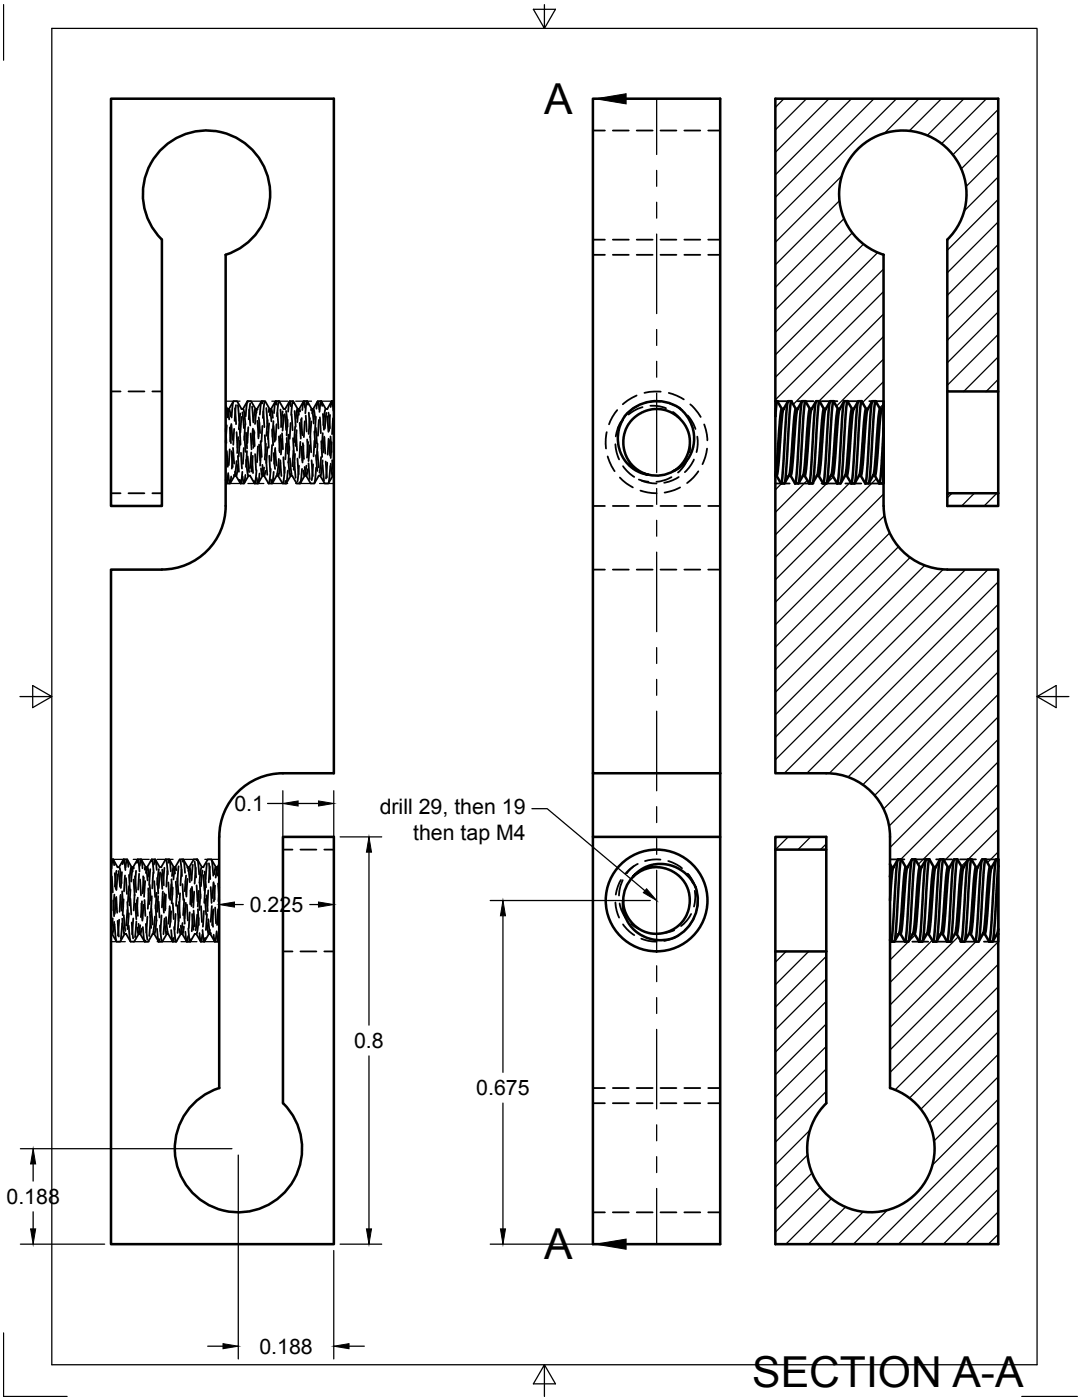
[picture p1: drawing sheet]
<svg xmlns="http://www.w3.org/2000/svg" width="216mm" height="279mm" viewBox="0 0 216 279" stroke-linecap="round" stroke-linejoin="round" font-family="sans-serif">
<defs><g id="words">
<g font-size="8.5">
<text x="108.6" y="22.8">A</text>
<text x="108.6" y="251.3">A</text>
<text x="150.1" y="276.7">SECTION A-A</text>
</g>
<g font-size="4.3">
<text x="46.8" y="161.9">0.1</text>
<text x="75.8" y="162.5">drill 29, then 19</text>
<text x="82.4" y="167.6">then tap M4</text>
<text x="49.9" y="182">0.225</text>
<text x="70.7" y="209.2">0.8</text>
<text x="95" y="218.6">0.675</text>
<text x="1.3" y="240.3">0.188</text>
<text x="51.8" y="270.2">0.188</text>
</g>
</g></defs>
<!-- layer: Hidden Narrow -->
<g fill="none" stroke="#000" stroke-width=".25">
<path d="M45 96.5h2.9M45 80.1h2.9M49.5 96.5h3.1M49.5 80.1h3.1M54.2 96.5h3.2M54.2 80.1h3.2M59 96.5h3.2M59 80.1h3.2M63.8 96.5h2.8M63.8 80.1h2.8M22.1 171.5h2.9M26.6 171.5h3.2"/>
<path d="M31.4 171.5h3.1M36.1 171.5h3.2M40.9 171.5h2.8M22.1 187.9h2.9M26.6 187.9h3.2M31.4 187.9h3.1M36.1 187.9h3.2M40.9 187.9h2.8"/>
</g>
<!-- layer: Visible -->
<g fill="none" stroke="#000" stroke-width=".51">
<path d="M118.3 19.7h25.4v134.6h-25.4zM45 50.9a12.7 12.7 0 0 0 7.5-17.9 12.7 12.7 0 0 0-18.8-4.5 12.7 12.7 0 0 0-1.4 19.3v53.2h-10.2v-81.3h44.5v134.6h-10.1a12.7 12.7 0 0 0-12.7 12.7l-.1 50.1M45 50.9v50.1a12.7 12.7 0 0 1-12.7 12.7M176.3 50.9v50.1M189 47.8v30.3h10.2v-58.4h-44.5v60.4h.4M189 47.8a12.7 12.7 0 0 0-1.3-19.3 12.7 12.7 0 0 0-18.9 4.5 12.7 12.7 0 0 0 7.5 17.8M189 78.1v20.3M199.2 78.1v20.3M124.7 83.1a7.4 7.4 0 0 0 4.7 11.6l-1.1-.3-1.1-.7-1.6-1.6-.6-1-.4-1.2-.2-2.1 .5-2.2 1.2-1.8 .8-.7 1.1-.7 2.2-.7h2.1l1.9 .7 1.1 .9 .9 .8 .6 .9 .5 1.2 .3 1.4 .1 1-.4 1.9-.7 1.3-.6 .9-1.6 1.3M134.4 94a6.7 6.7 0 0 1-5 .7M135.6 81.4a7.4 7.4 0 0 1-1.2 12.6M135.6 81.4a8.2 8.2 0 0 0-10.9 1.6"/>
<path d="M154.7 80.1v3M154.7 94.7v.2M154.7 94.9v59.4h10.2a12.7 12.7 0 0 1 12.7 12.7v5.5M154.7 83.1v11.6M154.7 94.9h.2M154.9 94.9l1 1.6M155.1 80.1l-.2 .7-.2 2.3M155.1 80.1l.9 1.5M156 81.6l-.4 2.2-.6 9.2-.3 1.7M156 81.6h.4M156.4 81.6l-.2 .5-.3 2.1-.6 8.7-.4 2M157.2 80.2l-.3 2.9-.8 12-.2 1.4"/>
<path d="M157.4 94.9h.4M157.4 94.9l-.9 1.6h-.6M157.8 94.9l.9 1.6M157.9 80.1l-.3 2.4-.7 10.6-.3 3.2M157.9 80.1h-.6l-.9 1.5M157.9 80.1l.9 1.5M158.8 81.6l-.3 1.9-.8 10.1-.3 1.3M158.8 81.6h.4M159.2 81.6l-.4 1.5-.7 10-.3 1.8M160 80.2l-.4 3.3-.6 10.6-.3 2.4M160.2 94.9h.4M160.2 94.9l-.9 1.6h-.6"/>
<path d="M160.6 94.9l.9 1.6M160.7 80.1l-.4 2.5-.5 10.3-.4 3.4M160.7 80.1h-.7l-.8 1.5M160.7 80.1l.9 1.5M161.6 81.6l-.3 1.3-.7 10.2-.4 1.8M161.6 81.6h.4M162 81.6l-.4 1.9-.7 10.1-.3 1.3M162.8 80.2l-.4 3.1-.6 10.9-.3 2.3M163 94.9h.4M163 94.9l-.9 1.6h-.6M163.4 94.9l.9 1.6M163.5 80.1l-.3 1.3-.7 12-.3 2.9"/>
<path d="M163.5 80.1h-.6l-.9 1.5M163.5 80.1l.9 1.5M164.4 81.6l-.4 2.2-.6 8.7-.4 2.4M164.4 81.6h.4M164.8 81.6l-.2 .5-.3 2.1-.6 8.7-.3 2M165.6 80.2l-.3 2.9-.8 12-.2 1.4M165.8 94.9h.4M165.8 94.9l-.9 1.6h-.6M166.2 94.9l.9 1.6M166.3 80.1l-.3 2.4-.7 10.6-.3 3.2M166.3 80.1h-.6l-.9 1.5M166.3 80.1l.9 1.5"/>
<path d="M167.2 81.6l-.3 1.9-.8 10.1-.3 1.3M167.2 81.6h.4M167.6 81.6l-.4 1.5-.7 10-.3 1.8M168.4 80.2l-.4 3.3-.6 10.6-.3 2.4M168.6 94.9h.4M168.6 94.9l-.9 1.6h-.6M169 94.9l.9 1.6M169.1 80.1l-.4 2.5-.5 10.3-.4 3.4M169.1 80.1h-.6l-.9 1.5M169.1 80.1l.9 1.5M170 81.6l-.3 1.3-.7 10.2-.4 1.8M170 81.6h.4"/>
<path d="M170.4 81.6l-.4 1.9-.7 10.1-.3 1.3M171.2 80.2l-.4 3.1-.6 10.9-.3 2.3M171.4 94.9h.4M171.4 94.9l-.9 1.6h-.6M171.8 94.9l.9 1.6M171.9 80.1l-.3 1.3-.7 12-.3 2.9M171.9 80.1h-.6l-.9 1.5M171.9 80.1l.9 1.5M172.8 81.6l-.4 2.2-.6 8.7-.4 2.4M172.8 81.6h.4M173.2 81.6l-.2 .5-.3 2.1-.6 8.7-.3 2M174 80.2l-.3 2.9-.8 12-.2 1.4"/>
<path d="M174.2 94.9h.4M174.2 94.9l-.9 1.6h-.6M174.6 94.9l.9 1.6M174.7 80.1l-.3 2.4-.7 10.6-.3 3.2M174.7 80.1h-.6l-.9 1.5M174.7 80.1l.9 1.5M175.6 81.6l-.3 1.9-.8 10.1-.3 1.3M175.6 81.6h.4M176 81.6l-.4 1.5-.7 10-.3 1.8M176 81.6l.3-.6v4.8l-.2 4.3-.4 5.2-.2 1.2M176.3 85.5v10.2M176.3 95.7v.5l-.2 .3h-.6"/>
<path d="M176.3 95.7l-.1 .6M189 98.4h10.2v2.6h-10.2zM32.3 113.7h-10.2v134.6h44.5v-81.3h-10.1v53.2M176.3 101a12.7 12.7 0 0 0 12.7 12.7M189 113.7h10.2v57.8h-.4l-.9 1.6M118.3 154.3v12.7M143.7 154.3v12.7M118.3 167h25.4v81.3h-25.4zM126.3 175a6.7 6.7 0 0 0-1.9 4.7M138.8 177a7.4 7.4 0 0 0-12.5-2l1.7-1.2 2.2-.7 2 .1 1.2 .3 1.1 .5 1 .8 .8 .8 1 1.9 .3 1.5v1l-.3 2-1 1.8-.9 .9-1 .7-2.1 .8-2.2 .1-1.9-.5-1.5-1-1.2-1.4-.7-1.2-.3-1.2-.2-1.3v1.2a7.5 7.5 0 0 0 10.2 6.2M138.8 177a8.2 8.2 0 0 1-4.3 10.1M154.7 169.6v20.3"/>
<path d="M154.7 167h10.2v2.6h-10.2zM164.9 169.6v20.3M177.6 175v4.7M177.6 172.5v2.5M177.6 172.5l.3 .6M177.9 173.1l-.3 1.9M177.9 173.1h.4M178.3 173.1l-.3 1.5-.4 4.9v8.1M179.1 171.7l-.3 2.8-.7 10.9-.3 2.5M179.8 171.5l-.3 2.4-.6 10.6-.4 3.3M179.8 171.5h-.6l-.9 1.6M179.8 171.5l.9 1.6"/>
<path d="M180.7 173.1l-.3 1.8-.8 10.2-.3 1.3M180.7 173.1h.4M181.1 173.1l-.3 1.3-.8 10.1-.3 1.9M181.9 171.7l-.3 3.2-.7 10.6-.3 2.4M182.6 171.5l-.3 2.3-.6 10.9-.4 3.1M182.6 171.5h-.6l-.9 1.6M182.6 171.5l.9 1.6M183.5 173.1l-.3 1.3-.7 10.1-.4 1.9M183.5 173.1h.4M183.9 173.1l-.4 1.8-.7 10.2-.3 1.3M184.7 171.7l-.4 3.4-.5 10.3-.4 2.5M185.4 171.5l-.2 1.3-.8 12.3-.3 2.7"/>
<path d="M185.4 171.5h-.6l-.9 1.6M185.4 171.5l.9 1.6M186.3 173.1l-.3 2.2-.6 8.4-.3 2.1-.2 .6M186.3 173.1h.4M186.7 173.1l-.3 1.3-.7 9.7-.4 2.3M187.5 171.7l-.3 2.8-.7 10.9-.3 2.5M188.2 171.5l-.3 2.4-.6 10.6-.4 3.3M188.2 171.5h-.6l-.9 1.6M188.2 171.5l.9 1.6M189.1 173.1l-.3 1.8-.8 10.2-.3 1.3M189.1 173.1h.4M189.5 173.1l-.3 1.3-.8 10.1-.3 1.9"/>
<path d="M190.3 171.7l-.3 3.2-.7 10.6-.3 2.4M191 171.5l-.3 2.3-.6 10.9-.4 3.1M191 171.5h-.6l-.9 1.6M191 171.5l.9 1.6M191.9 173.1l-.2 1.3-.8 10.1-.4 1.9M191.9 173.1h.4M192.3 173.1l-.4 1.8-.7 10.2-.3 1.3M193.1 171.7l-.3 3.4-.6 10.3-.4 2.5M193.9 171.5l-.3 1.3-.8 12.3-.3 2.7M193.9 171.5h-.7l-.9 1.6M193.9 171.5l.8 1.6M194.7 173.1l-.3 2.2-.6 8.4-.3 2.1-.2 .6h.4"/>
<path d="M194.7 173.1h.4M195.1 173.1l-.3 1.3-.7 9.7-.4 2.3M195.9 171.7l-.3 2.8-.6 10.9-.4 2.5M196.6 171.5l-.3 2.4-.6 10.6-.4 3.3M196.6 171.5h-.6l-.9 1.6M196.6 171.5l.9 1.6M197.5 173.1l-.3 1.8-.8 10.2-.3 1.3M197.5 173.1h.4M197.9 173.1l-.3 1.3-.8 10.1-.3 1.9M198.7 171.7l-.3 3.2-.7 10.6-.3 2.4M199.2 172.9v-1.4v76.8h-44.5v-58.4M199.2 172.9l-.7 11.8-.4 3.1"/>
<path d="M199.2 172.9v12.5M154.7 189.9h10.2M177.6 187.6v29.5a12.7 12.7 0 0 1 7.5 17.9 12.7 12.7 0 0 1-18.8 4.5 12.7 12.7 0 0 1-1.4-19.3v-30.3M177.6 187.6l.2 .3M179.3 186.4l-.9 1.5h-.6M179.3 186.4h.4M179.7 186.4l.9 1.5M182.1 186.4l-.9 1.5h-.6M182.1 186.4h.4M182.5 186.4l.9 1.5M184.9 186.4l-.9 1.5h-.6M184.9 186.4h.4"/>
<path d="M185.3 186.4l.9 1.5M187.7 186.4l-.9 1.5h-.6M187.7 186.4h.4M188.1 186.4l.9 1.5M190.5 186.4l-.9 1.5h-.6M190.5 186.4h.4M190.9 186.4l.9 1.5M193.3 186.4l-.9 1.5h-.6M193.7 186.4l.9 1.5M196.1 186.4l-.9 1.5h-.6M196.1 186.4h.4M196.5 186.4l.9 1.5"/>
<path d="M199 186.4l-1 1.5h-.6M199.2 185.4l-.2 1M199.2 185.4v1h-.2M43.8 217.1a12.7 12.7 0 0 0-7.5 17.9 12.7 12.7 0 0 0 18.8 4.5 12.7 12.7 0 0 0 1.4-19.3"/>
<circle cx="131" cy="179.7" r="10.2"/>
</g>
<!-- layer: Hidden -->
<g fill="none" stroke="#000" stroke-width=".36">
<path d="M118.3 26h2.4M122.3 26h3.2M127 26h3.2M131.8 26h3.2M136.6 26h3.1M141.3 26h2.4M118.3 50.9h2.4M118.3 47.8h2.4M122.3 50.9h3.2M122.3 47.8h3.2M127 50.9h3.2M127 47.8h3.2"/>
<path d="M131.8 50.9h3.2M131.8 47.8h3.2M136.6 50.9h3.1M136.6 47.8h3.1M141.3 50.9h2.4M141.3 47.8h2.4M22.1 78.1h2M25.6 78.1h3.2M30.4 78.1h1.9M127 78.9l-1.7 1-1 .8M131.8 78.2h-2.2l-1 .2M133.4 78.4l1.7 .6 1.3 .7"/>
<path d="M22.1 98.4h2M25.6 98.4h3.2M30.4 98.4h1.9M45 85.5l.2 2.9M45 81l.4 .7M45.1 82.6l.3-1 .3 2.1M45.3 84.9l-.3 3.4M45.3 90l.2 3.2M45.4 81.6h.3M45.5 94.4l-.3 2.1-.2-.8M45.6 94.8l.3 1.7 .2-1.4M45.7 81.7l.9-1.6h.7l.9 1.6"/>
<path d="M45.8 89.7l-.1 3.1M45.9 85.3l.2 3.1M46 83.1l-.3-1.5-.3 1.7M46.1 84.9l-.2 3.2M46.2 84.6l.2 3.2M46.2 90l.2 3.2M46.4 90.4l-.1 3.1M46.5 89.4l.2 3.1M46.6 80.2l-.4 3.1M46.7 85.6l-.1 3.2M46.8 94.9h.3M46.8 94.9l-.9 1.6h-.7l-.2-.3"/>
<path d="M46.9 81.5l.2 3.2M47.1 94.9l.9 1.6h.7l.9-1.6M47.1 80.8l-.3 3.2M47.2 92l-.2 2.4-.2 .5-.1-.1M47.2 86.2l.2 3.2M47.5 80.8l.2 3.2M47.5 91l.2 3.2M47.5 92.7l-.4 2.2-.2-.8M47.5 87.2l-.2 3.2M47.8 85.6l.2 3.2M47.8 87.9l-.2 3.2M47.9 82.5l-.2 3.2"/>
<path d="M48.1 90.4l.2 3.1M48.2 81.6h.3M48.2 83.2l-.3 3.2M48.4 94.2l-.3 2.3-.3-.7M48.4 82.3l.3 3.1M48.5 81.7l.9-1.6h.7l.9 1.6M48.5 81.7l.2 .5 .3 2.5M48.6 89.4l-.1 3.2M48.8 87l.2 3.2M48.9 84.7l-.2 3.1M49 94.8l-.3 1.7-.3-1.4M49.1 86.3l.2 3.2"/>
<path d="M49.1 91.8l.4 3.1M49.3 90l-.2 3.2M49.4 91.1l.3 3.1M49.5 80.2l-.1-.1-.2 .6-.2 2.4M49.5 85.3l-.1 3.1M49.6 94.9h.3M49.7 81.7l.2 3.2M49.9 94.9l.9 1.6M49.9 80.5l-.3 3.2M50 86.5l.2 3.2M50.1 90.3l-.2 3.2M50.3 91.3l.2 3.1"/>
<path d="M50.3 81.1l.3 3.2M50.4 91l-.3 3.1M50.5 85.5l-.3 3.2M50.6 85.9l.2 3.1M50.8 86.2l-.2 3.2M50.9 90.6l.2 3.2M51 81.6h.3M51.2 82.4l-.2-.8-.4 2.4M51.2 93.8l-.4 2.7-.1-.5M51.4 84l.2 3.1M51.4 81.7h-.1l-.2 .4-.2 2.5M51.5 89.1l-.2 3.2"/>
<path d="M51.6 83.3l.3 3.1M51.7 88.7l.2 3.2M51.7 84.3l-.1 3.2M51.8 94.5l-.3 2-.3-1.1M52 88l.2 3.2M52.1 89.8l-.2 3.1M52.2 80.1l-.9 1.6M52.2 80.1h.7M52.4 92.8l.3 2.1 .3-.9M52.4 85l-.2 3.2M52.4 80.5l-.2-.4-.4 2.7M52.4 94.9h.3"/>
<path d="M52.4 94.9l-.9 1.6h-.7M52.5 82.1l.3 3.2M52.7 94.9l.9 1.6M52.7 93.3l-.3 1.6-.3-1.4M52.8 80.3l-.3 3.1M52.8 86.8l.2 3.2M52.9 80.1l.9 1.6M53.1 88.6l-.3 3.1M53.1 91.6l.2 3.2M53.1 81.4l.3 3.2M53.3 89.2l-.2 3.2M53.4 83.8l-.2 3.2"/>
<path d="M53.5 86.2l.1 3.2M53.6 82.2l.2-.6 .4 2.5M53.6 96.5h.7M53.7 84.5l-.2 3.1M53.7 90.9l.2 3.2M53.8 81.6h.3M53.8 82.9l.3-1.3 .3 1.8M54 93.5l-.2 2.6-.2 .4-.1-.2M54.3 85.7l.2 3.2M54.3 88.8l-.2 3.2M54.6 84l-.2 3.2M54.6 85l.2 3.2"/>
<path d="M54.6 90.4l.3 3.2M54.6 94.2l-.3 2.3-.2-.8M54.9 89.7l.3 3.2M54.9 89.4l-.2 3.2M55 80.1l-.9 1.6M55 80.1h.7M55.2 94.9h.3M55.2 84.7l-.2 3.1M55.2 80.8l-.2-.7-.3 2.4M55.2 94.9l-.9 1.6M55.4 82.4l.2 3.1M55.5 94.9l.9 1.6"/>
<path d="M55.6 91.6l-.3 3.1M55.7 87.1l.1 3.2M55.7 80.1l.9 1.6M55.7 80.2v-.1l-.2 .5-.2 2.5M55.9 92.3l-.4 2.6-.1-.4M55.9 91.9l.2 3.1M56 86.8l-.2 3.2M56 81.7l.2 3.2M56.3 87.5l-.2 3.2M56.3 86.5l.2 3.2M56.4 82.1l-.3 3.2M56.4 96.5h.7"/>
<path d="M56.5 91.2l.3 3.2M56.6 81.6h.3M56.6 82.8l-.2 3.2M56.8 82.6l.3 3.2M56.8 93.3l-.3 3.1M57.1 82l.3 3.1M57.1 88.5l-.2 3.2M57.2 87.4l.2 3.2M57.4 83.7l-.2 3.2M57.4 93.9l-.3 2.6-.2-.5M57.5 86.7l.2 3.2M57.6 92.2l.4 2.7 .1-.3"/>
<path d="M57.7 89.1l-.2 3.2M57.8 80.1l-.9 1.6M57.8 80.1h.7M57.9 91.5l.3 3.1M58 94.9h.3M58 84.4l-.2 3.2M58 94.9l-.9 1.6M58 81.1l-.2-1-.3 2.1M58.2 82.7l.2 3.2M58.3 94.9l.9 1.6h.7M58.5 87.4l.2 3.2M58.5 80.1l.9 1.6"/>
<path d="M58.6 89.9l-.3 3.2M58.6 80.4l-.2-.3-.3 2.7M58.7 92.2l.3 3.2M58.8 82l.2 3.2M58.9 90.6l-.3 3.2M58.9 85.1l-.2 3.2M59.1 86.8l.2 3.1M59.2 85.8l-.2 3.2M59.4 91.5l.2 3.2M59.4 81.6h.3M59.6 82.8l-.1-1-.2-.1-.3 1.9M59.7 92.9l-.3 3.2"/>
<path d="M59.7 81.7l.9-1.6h.7l.9 1.6M59.8 84.4l.2 3.1M59.9 82.1l-.2-.4-.4 2.6M59.9 88.2l-.1 3.1M60.1 83.7l.2 3.2M60.1 89.1l.3 3.2M60.2 83.4l-.2 3.2M60.3 93.6l-.4 2.9-.1-.2M60.4 88.4l.2 3.2M60.5 88.8l-.1 3.2M60.8 94.9h.3M60.8 93.2l.3 1.7 .3-1.3"/>
<path d="M60.8 84.1l-.2 3.1M60.8 94.9l-.9 1.6M60.9 81.4l-.1-.9a.21 .21 0 0 0 0-.3 .21 .21 0 0 0-.2-.1l-.3 1.7M61 82.9l.2 3.2M61.1 94.9l.9 1.6h.7l.9-1.6M61.1 92.9l-.3 2-.3-1M61.3 87.7l.2 3.2M61.5 80.8l-.3-.7-.3 2.4M61.5 88.2l-.2 3.1M61.6 92.5l.2 3.1M61.6 82.4l.2 3.1M61.8 88.9l-.2 3.1"/>
<path d="M61.8 83.4l-.2 3.2M61.9 87.1l.2 3.2M62.1 81.9l.1-.2 .4 2.8M62.1 84.1l-.2 3.2M62.2 91.9l.2 3.1M62.2 81.6h.3M62.3 82.5l.2-.8a.21 .21 0 0 1 .2 .1 .21 .21 0 0 1 0 .2l.2 1.8M62.5 92.7l-.3 3.1M62.5 81.7l.9-1.6h.7l.9 1.6M62.7 86.1l.2 3.2M62.7 87.9l-.1 3.2M63 85.4l.3 3.1"/>
<path d="M63 83.2l-.2 3.1M63 90.8l.3 3.2M63.1 93.3l-.4 3.1M63.1 81.6l.3-1.5 .3 1.6M63.4 90.1l.2 3.2M63.4 88.6l-.2 3.1M63.6 94.9h.3M63.6 83.8l-.2 3.2M63.8 83.3l.2 3.2M63.9 94.9l.9 1.6h.7l.9-1.6M64.1 91.2l-.3 3.2M64.1 88l.2 3.2"/>
<path d="M64.3 81l-.2-.9-.4 2.1M64.4 91.9l-.3 2.4-.1 .5h-.1M64.4 92.8l.3 3.2M64.4 86.4l-.2 3.2M64.4 82.6l.3 3.2M64.7 87.1l-.2 3.2M64.7 87.3l.2 3.2M64.9 81.7l-.4 3.2M65 81.6h.3M65 92.1l.2 3.2M65.1 82.4l-.3 3.1M65.3 83l.2 3.2"/>
<path d="M65.3 92.3l-.2 3.2M65.5 82.4l.3 3.1M65.6 87.6l-.2 3.1M65.6 87.8l.3 3.1M65.9 82.8l-.3 3.2M65.9 93l-.3 3.2M65.9 87.1l.3 3.1M66 92.5l.3 2.4 .3-.9M66 81.2l.2-1.1 .3 1.9M66.2 88.2l-.2 3.2M66.3 91.8l.3 2.9M66.4 94.9h.2"/>
<path d="M66.4 83.5l-.1 3.1M66.6 81.4v.5M66.6 80.1h-.4l-.9 1.6M121.1 86.2l-.2 1.4v1.9M121.2 91.1l.8 1.9 .6 1M122.8 88.7l.2 1.6 .5 1.4M123.2 81.8a8.9 8.9 0 0 0-1.7 2.9M123.7 95.3l1.3 1.1 1.3 .9M123.9 84.2l-.6 1.2-.4 1.7M124.3 93l1.4 1.5 .9 .7M124.3 83.9l-1 1.6M127.3 81l-1.6 1-.9 .9"/>
<path d="M127.5 95.7l1.9 .5M127.8 97.9l1.4 .4 1.8 .1M128 95.9l1.4 .4 1.6 .2M128.2 81.3l-1.6 .6-1.2 .8M129.8 81l1.8 .1 1.3 .4M131.8 80.1a7.9 7.9 0 0 0-3.1 .3M133.3 80.4l1.7 .7 1.1 .7M134 95.2l-1.2 .6-1.8 .4M134.3 82.2l1.4 1.4M135.4 95.2l-1.2 .6-1.7 .5M135.7 97.3l-1.1 .5-2 .5M137.1 91.8l-.6 1.2-1.2 1.3"/>
<path d="M137.2 82.9l.8 1 .8 1.7M137.7 88.3l-.1 1.9M137.7 80.7l1 1 1.1 1.5M138.5 91.7l-1 1.6-.8 .9M139.1 87.1a7.6 7.6 0 0 1-.1 3.1M139.3 94.1l-.9 1.1-1.3 1.2M140.5 84.7l.5 2 .1 1.2M141.1 89.5l-.4 1.7-.5 1.4M154.7 96.5h2.9M154.7 80.1h2.9M159.2 96.5h3.1M159.2 80.1h3.1"/>
<path d="M163.9 96.5h3.2M163.9 80.1h3.2M168.7 96.5h3.2M168.7 80.1h3.2M173.4 96.5h2.9M173.4 80.1h2.9M118.3 113.7h2.4M118.3 101h2.4M122.3 113.7h3.2M122.3 101h3.2M127 113.7h3.2M127 101h3.2"/>
<path d="M131.8 113.7h3.2M131.8 101h3.2M136.6 113.7h3.1M136.6 101h3.1M141.3 113.7h2.4M141.3 101h2.4M22.1 172.9l.1 .4M22.1 171.5h.4M22.3 174.9l.2 3.2M22.6 179.7l.2 3.2M22.6 171.5l.9 1.6M22.8 172.7l-.3-1.2-.3 1.9"/>
<path d="M22.8 178.5l-.2 3.2M22.9 174.3l.2 3.1M23.1 179.2l-.2 3.2M23.2 179l.2 3.2M23.2 173.8l-.3 3.1M23.4 173.1h.4M23.5 174.5l-.3 3.1M23.7 173.8l.2 3.2M23.9 173.2l.3 3.1M24 178.8l-.1 3.2M24.1 178.6l.2 3.2M24.3 174l-.2 3.2"/>
<path d="M24.4 177.9l.2 3.2M24.5 172.5l.2-1 .3 2.1M24.6 171.5l-.9 1.6M24.7 179.5l-.2 3.1M24.7 171.5h.6M24.9 174.7l-.1 3.2M25.1 175.2l.2 3.2M25.4 171.5l.9 1.6M25.4 180l.2 3.1M25.6 173l-.3-1.5-.3 1.6M25.7 176.8l-.2 3.2M25.7 174.6l.2 3.2"/>
<path d="M26 179.4l.2 3.1M26 177.5l-.2 3.2M26.2 173.1h.4M26.5 174l-.2-.9a.21 .21 0 0 0-.2 .1 .21 .21 0 0 0 0 .3l-.2 1.7M26.6 175.5l.3 3.2M26.7 173.3l-.1-.2-.4 2.9M26.8 178.5l-.1 3.2M26.9 174.9l.3 3.1M27.1 173.8l-.1 3.1M27.3 179.6l.2 3.2M27.3 172.2l.2-.7 .3 2.4M27.4 171.5l-.8 1.6"/>
<path d="M27.5 179.1l-.2 3.2M27.5 171.5h.6M27.8 174.4l-.2 3.2M27.9 172.8l.1-.9a.21 .21 0 0 1 0-.2 .21 .21 0 0 1 .2-.1l.2 1.7M27.9 175.5l.2 3.2M28.2 171.5l.9 1.6M28.3 179.9l-.2 3.1M28.6 174.9l.2 3.1M28.7 175.1l-.3 3.2M28.8 179.6l.2 3.2M28.9 173.6l.2-.5 .3 2.6M29 175.8l-.2 3.2"/>
<path d="M29 173.1h.4M29.1 174.2l.2-.9 .1-.2 .3 1.9M29.6 177.3l.2 3.1M29.7 178.2l-.2 3.2M29.9 176.6l.2 3.1M30 173.5l-.2 3.1M30.1 171.9l.2-.4 .4 2.8M30.3 171.5l-1 1.6M30.3 178.9l-.2 3.1M30.3 171.5h.7M30.6 174.1l-.2 3.2M30.7 172.5l.3-1 .3 2.1"/>
<path d="M30.8 175.8l.2 3.2M31 171.5l.9 1.6M31.2 178.2l-.2 3.1M31.4 175.2l.2 3.1M31.5 178.8l-.2 3.2M31.7 179.9l.1 3.2M31.7 173.4l-.3 3.2M31.8 173.1h.4M31.9 174.1l-.2 3.2M32.1 174.2l.3 3.2M32.4 173.5l.3 3.2M32.5 179l.2 3.2"/>
<path d="M32.5 177.9l-.2 3.2M32.8 178.3l.2 3.1M32.8 173.2l-.2 3.1M33 171.6l.1-.1 .2 .6 .2 2.4M33 171.5l-.9 1.6M33.1 171.5h.6M33.1 178.5l-.2 3.2M33.4 173.8l-.2 3.1M33.6 172.2l.1-.7 .4 2.4M33.6 176.1l.2 3.2M33.8 171.5l.9 1.6M34.2 176.4l-.2 3.2"/>
<path d="M34.2 175.5l.2 3.2M34.5 177.1l-.2 3.2M34.6 173.1h.4M34.9 174.3l-.3-1.2-.3 1.8M35 173.1l.9-1.6h.7l.9 1.6M35.1 175.9l.2 3.2M35.2 173.7l-.2-.6-.4 2.4M35.3 177.6l-.2 3.2M35.4 175.3l.2 3.1M35.6 172.9l-.2 3.1M35.7 180l.2 3.2M35.9 178.3l-.1 3.2"/>
<path d="M36 171.7l.3 3.2M36.2 173.5l-.2 3.2M36.4 176.4l.2 3.2M36.4 172l.2-.5 .3 2.7M36.8 179.5l-.3 3.1M37 175.8l.2 3.1M37.1 174.7l-.2 3.2M37.4 173.2l.1-.1 .1 .4 .3 2.6M37.4 175.4l-.2 3.2M37.5 173.1h.3M37.6 173.8l.2-.7 .4 2.3M38 177.6l.2 3.2"/>
<path d="M38.1 177.3l-.1 3.2M38.3 177l.2 3.1M38.5 172.6l-.3 3.1M38.7 171.5l-1 1.6M38.7 171.5h.7M38.7 177.9l-.1 3.2M38.8 172l.3 3.1M39.1 173.2l-.3 3.2M39.2 176.7l.2 3.2M39.3 171.6l.1-.1 .1 .6 .2 2.4M39.4 171.5l.9 1.6M39.7 177.8l-.2 3.1"/>
<path d="M39.8 176.1l.2 3.2M40 178.5l-.2 3.1M40.2 173.1h.4M40.3 173.1l-.2 .5-.3 2.6M40.4 173.7l-.3 3.2M40.6 174.6l.2 3.2M40.8 173.9l.3 3.2M40.9 179.4l.2 3.2M40.9 177l-.1 3.2M41.2 178.7l.3 3.2M41.3 172.3l-.3 3.1M41.5 171.5l-1 1.6"/>
<path d="M41.5 171.5h.6M41.6 177.7l-.2 3.1M41.7 172.3l.3 3.1M41.9 172.9l-.2 3.2M42 177l.2 3.2M42.2 171.5l.9 1.6M42.2 171.6l.4 3.2M42.6 176.1l-.2 3.1M42.7 176.4l.1 3.1M42.7 174.5l.4-1.4 .3 1.6M42.9 176.7l-.2 3.2M43 173.1h.4"/>
<path d="M43.5 176.3l.2 3.4M43.7 174l-.3-.9-.4 2M43.7 177l-.1 2.9M43.7 172.4l-.3 .7M56.5 169.6h1.9M60 169.6h3.1M64.7 169.6h1.9M123.9 175.6l-.6 1.3-.4 1.6M124.3 175.7l-.5 1.2-.3 1.8M126.4 172.9l-1.3 1.4M127.3 172.4l-1.6 1.1-.9 .8M131.8 171.5a7.9 7.9 0 0 0-3.1 .3"/>
<path d="M133.3 171.8l1.7 .7 1.1 .8M137.2 174.4l.8 1 .8 1.7M137.3 174.5l.9 1.7M138.6 177.8l.1 1.4-.2 1.7M139.1 178.6a7.7 7.7 0 0 1-.1 3.1M177.6 171.5h2.9M182 171.5h3.2M186.8 171.5h3.2M191.6 171.5h3.1M196.3 171.5h2.9M22.1 186.4h.3M22.3 186.3l.9 1.6"/>
<path d="M22.5 183.3l-.4 2.9M22.8 184l-.4 2.3-.3-.9M22.9 184.4l.3 3.2M23.3 187.9h.6M23.5 183.8l.2 3.1M23.8 183.6l-.3 3.1M24.4 183.3l.2 2.5 .2 .4 .1 .1M24.4 184.2l-.3 3.2M24.7 182.6l.3 3.2M24.8 186.4h.4M24.9 186.3l-.9 1.6M25.1 186.3l.9 1.6"/>
<path d="M25.4 181.6l-.2 3.1M25.7 184.7l.3 3.2M25.7 182.3l-.3 3.1M26.1 187.9h.6M26.3 184.1l.3 3.2M26.6 183.3l-.2 3.2M27 180.3l.2 3.2M27.2 183.9l-.2 3.2M27.6 184.4l.4 2 .2-1.1M27.7 186.4h.3M27.7 186.3l-.9 1.6M27.9 186.3l1 1.6"/>
<path d="M28 184.6l-.3 1.8-.3-1.3M28.2 180.3l.2 3.1M28.5 185l.4 2.9 .1-.2M28.6 180.6l-.2 3.1M28.9 187.9h.6M29.1 184.4l.3 3.1M29.4 183l-.2 3.1M29.9 182l.3 3.2M30 183.6l-.2 3.2M30.2 181.3l.2 3.2M30.4 186.4h.4M30.5 186.3l-.9 1.6"/>
<path d="M30.7 186.3l1 1.6M30.9 182.9l-.3 3.2M31 180.6l.2 3.2M31.2 183.6l-.4 2.8-.1-.3M31.3 185.3l.4 2.6 .1-.5M31.7 187.9h.6M31.9 184.7l.4 3.1M32.2 182.7l-.2 3.2M32.8 183.7l.4 2.7 .2-.5M32.8 183.3l-.2 3.2M33.1 183l.4 3.2M33.2 186.4h.4"/>
<path d="M33.3 186.3l-.9 1.6M33.5 186.3l.9 1.6M33.9 181.2l-.3 3.2M33.9 180.8l.1 3.2M34.1 181.9l-.2 3.1M34.1 185.6l.4 2.3 .2-.8M34.5 180.2l.2 3.2M34.8 185l.2 2.5 .1 .4 .1-.1M35 182.4l-.2 3.2M35.4 180.7l.3 3.1M35.7 183l-.3 3.2M36.1 186.4h.3"/>
<path d="M36.1 184.7l.3 1.7 .3-1.5M36.1 186.3l-.9 1.6h-.7M36.4 186.3l.9 1.6M36.4 184.2l-.3 2.1-.3-.9M36.7 181.2l.2 3.2M37 185.9l.3 2 .2-1.1M37.1 180.2l-.3 3.1M37.3 180.5l.2 3.2M37.6 185.3l.3 2.6 .2-.5M37.9 182.1l-.2 3.1M38.3 182.4l.3 3.2M38.5 182.7l-.2 3.2"/>
<path d="M38.6 181.7l.3 3.2M38.9 186.3l-.9 1.6h-.7M39.1 186.3l1 1.6M39.4 182.5l-.3 3.2M39.5 181.5l.2 3.1M39.7 183.2l-.4 3-.5 .2M39.8 186.2l.3 1.7 .3-1.4M40.1 187.9h.7M40.1 180.8l.2 3.2M40.4 185.6l.3 2.3 .2-.7M40.7 181.8l-.2 3.1M41.3 184.1l.3 2.3 .3-.8"/>
<path d="M41.3 182.4l-.2 3.2M41.6 183.4l.2 2.5 .2 .5 .1-.2M41.6 186.4h.4M41.7 186.3l-.9 1.6M41.9 186.3l.9 1.6M42.3 180.8l-.3 3.2M42.3 181.8l.2 3.2M42.6 181.5l-.3 3.2M42.9 187.9h.6M42.9 181.1l.2 3.2M43.2 186.2l-.3 1.7-.3-1.4M43.2 185.9l.3 2 .2-.8"/>
<path d="M43.5 181.5l-.2 3.1M43.7 187.6l-.1 .3M56.5 189.9h1.9M60 189.9h3.1M64.7 189.9h1.9M122.8 180.1l.2 1.7 .5 1.3M123.6 180.3l.4 1.3 .9 1.6M124.3 184.5l1.4 1.5 .9 .6M125.9 184.4l1.7 1M128 187.3l1.4 .5 1.6 .1M134.5 185.6l-1.9 .6M135.4 186.6l-1.2 .7-1.7 .5"/>
<path d="M137.9 182.4l-.9 1.3-1.1 1.1M138.5 183.1l-1 1.7-.8 .9M177.6 187.9h2.9M182 187.9h3.2M186.8 187.9h3.2M191.6 187.9h3.1M196.3 187.9h2.9M118.3 217.1h2.4M122.3 217.1h3.2M127 217.1h3.2M131.8 217.1h3.2M136.6 217.1h3.1"/>
<path d="M141.3 217.1h2.4M118.3 220.2h2.4M122.3 220.2h3.2M127 220.2h3.2M131.8 220.2h3.2M136.6 220.2h3.1M141.3 220.2h2.4M118.3 241.9h2.4M122.3 241.9h3.2M127 241.9h3.2M131.8 241.9h3.2M136.6 241.9h3.1"/>
<path d="M141.3 241.9h2.4"/>
</g>
<!-- layer: Hatching -->
<g fill="none" stroke="#000" stroke-width=".25">
<path d="M156.4 19.7l-1.7 1.7M160.9 19.7l-6.2 6.2M165.4 19.7l-10.7 10.7M169.9 19.7l-15.2 15.2M174.4 19.7l-19.7 19.7M178.9 19.7l-24.2 24.2M183.4 19.7l-6.9 6.9M187.8 19.7l-6.4 6.4M192.3 19.7l-7.3 7.3M196.8 19.7l-8.9 9M168 35.1l-13.3 13.2M199.2 21.9l-9.1 9"/>
<path d="M199.2 26.3l-7.4 7.4M199.2 30.8l-6.5 6.5M199.2 35.3l-6.8 6.8M199.2 39.8l-10.2 10.2M167.5 40.1l-12.8 12.7M168.4 43.6l-13.7 13.7M170 46.5l-15.3 15.3M172.3 48.7l-17.6 17.6M175.1 50.4l-20.4 20.4M176.3 53.7l-21.6 21.6M176.3 58.2l-21.6 21.6M199.2 44.3l-10.2 10.2"/>
<path d="M199.2 48.8l-10.2 10.2M199.2 53.3l-10.2 10.2M199.2 57.8l-10.2 10.1M176.3 62.7l-18 18M176.3 67.2l-12.9 12.9M176.3 71.7l-9.4 9.4M176.3 76.2l-4.2 4.2M199.2 62.3l-10.2 10.1M199.2 66.8l-10.2 10.1M199.2 71.2l-6.9 6.9M199.2 75.7l-2.4 2.4M155.9 96.5l-1.2 1.2"/>
<path d="M157.5 94.9l-.2 .3M161.1 95.9l-6.4 6.3M162.1 81.4l-.3 .2M166.3 95.2l-11.6 11.5M169.7 96.2l-15 15M174.9 95.5l-20.2 20.2M176.3 80.6l-.8 .8M176.3 98.6l-21.6 21.6M189.9 98.4l-.9 1M194.4 98.4l-2.5 2.6M198.9 98.4l-2.5 2.6M176.5 102.9l-21.8 21.8"/>
<path d="M177.5 106.4l-22.8 22.8M179.3 109.1l-24.6 24.5M181.6 111.3l-26.9 26.8M184.5 112.9l-29.8 29.7M188.2 113.7l-33.5 33.4M192.6 113.7l-37.9 37.9M197.1 113.7l-40.6 40.6M199.2 116.1l-38.2 38.2M199.2 120.6l-33.7 33.7M199.2 125.1l-30 30M199.2 129.6l-27 27M199.2 134.1l-24.7 24.6"/>
<path d="M199.2 138.6l-22.9 22.9M199.2 143.1l-21.8 21.8M199.2 147.6l-21.6 21.6M199.2 152.1l-19.5 19.4M199.2 156.5l-16 16M157.3 167l-2.6 2.6M161.8 167l-2.6 2.6M164.9 168.4l-1.2 1.2M178.4 172.8l-.2 .3M193.2 171.5l-1.4 1.4M199.2 161.1l-10.8 10.7M199.2 165.5l-6 6"/>
<path d="M199.2 170l-2.2 2.2M156.9 189.9l-2.2 2.1M161.4 189.9l-6.7 6.6M164.9 190.8l-10.2 10.2M164.9 195.3l-10.2 10.2M164.9 199.8l-10.2 10.2M182.6 186.6l-5 5M186 187.7l-8.4 8.4M191.2 187l-13.6 13.6M194.7 187.9l-17.1 17.2M196.3 186.4l-.4 .3M199.2 188l-21.6 21.6"/>
<path d="M199.2 192.5l-21.6 21.6M199.2 196.9l-20.6 20.6M164.9 204.3l-10.2 10.2M164.9 208.8l-10.2 10.2M164.9 213.3l-10.2 10.1M164.9 217.8l-10.2 10.1M199.2 201.5l-17.7 17.7M199.2 205.9l-15.5 15.5M199.2 210.4l-13.8 13.8M199.2 214.9l-12.8 12.8M199.2 219.4l-13.2 13.1M161.1 230.5l-6.4 6.4"/>
<path d="M161.6 225.5l-6.9 6.9M162 234.1l-7.3 7.3M163.7 237l-9 8.9M165.9 239.2l-9.1 9.1M199.2 223.9l-24.4 24.4M199.2 228.4l-19.9 19.9M199.2 232.9l-15.4 15.4M199.2 237.4l-11 10.9M168.7 240.9l-7.4 7.4M172.2 241.8l-6.4 6.5M177.1 241.5l-6.8 6.8M199.2 241.9l-6.5 6.4"/>
<path d="M199.2 246.4l-2 1.9"/>
</g>
<!-- layer: Annotations -->
<g fill="none" stroke="#000" stroke-width=".25">
<path d="M124.9 19.7h6.1v11.1M131 34v3.2M131 40.4v3.1M131 46.7v15.9M131 65.8v3.1M131 72.1v3.2M131 78.5v15.8M131 97.5v3.2M131 103.8v3.2M131 110.2v15.9M131 129.2v3.2M131 135.6v3.2"/>
<path d="M131 141.9v15.9M106.1 161.4h3.1l19.5 16.4M131 161v3.2M131 167.3v3.2M131 173.7v15.9M131 192.7v3.2M131 199.1v3.2M131 205.4v15.9M131 224.5v3.2M131 230.8v3.2M131 237.2v11.1h-6.1"/>
</g>
<path d="M118.8 19.7l6.1-1v2zM129 177.4l2 2.3-2.6-1.5zM118.8 248.3l6.1-1v2z" fill="#000" stroke="#000" stroke-width=".2"/>
<!-- layer: Dimensions -->
<g fill="none" stroke="#000" stroke-width=".25">
<path d="M56.4 157.8v10.5M66.6 157.8v10.5M43.7 170.8v12.3M53.4 160.4h3M59.5 160.4h4M66.6 170.8v12.3M67.9 167h8.3M73.6 170.1v34.5M97.8 179.7h32M46.8 180.5h1.7M61.8 180.5h1.7M100.4 182.8v31.2"/>
<path d="M73.6 210.7v34.6M4.1 229.2h42.2M6.6 232.3v3.4M47.5 230.5v40.7M100.4 220.1v25.2M4.1 248.3h16.8M6.6 241.8v3.5M66.6 249.6v21.6M67.9 248.3h8.3M97.8 248.3h44.7M41.5 268.7h3M69.6 268.7h3.1"/>
</g>
<path d="M56.4 160.4l3.1-.6v1.1zM63.5 159.8l3.1 .6-3.1 .5zM73.6 167l.5 3.1h-1zM43.7 180.5l3.1-.5v1zM63.5 180l3.1 .5-3.1 .5zM100.4 179.7l.5 3.1h-1zM6.6 229.2l.5 3.1h-1zM6.1 245.3h1l-.5 3zM73.1 245.3h1l-.5 3zM99.9 245.3h1l-.5 3zM44.5 268.2l3 .5-3 .5zM66.6 268.7l3-.5v1z" fill="#000" stroke="#000" stroke-width=".2"/>
<!-- layer: Border -->
<path d="M.7 .9v11.1M10.3 5.7h196.6v266.7h-196.6zM108.6 .9v4.8l-2.2-3.8h4.4l-2.2 3.8M4 139h6.3l-3.8-2.2v4.4l3.8-2.2M206.9 139l3.8 2.2v-4.4l-3.8 2.2h6.4M.7 266v12.7h12.7M108.6 272.4l2.2 3.8h-4.4l2.2-3.8v6.3M203.9 278.7h11.1" fill="none" stroke="#000" stroke-width=".25"/>
<use href="#words"/>
</svg>
